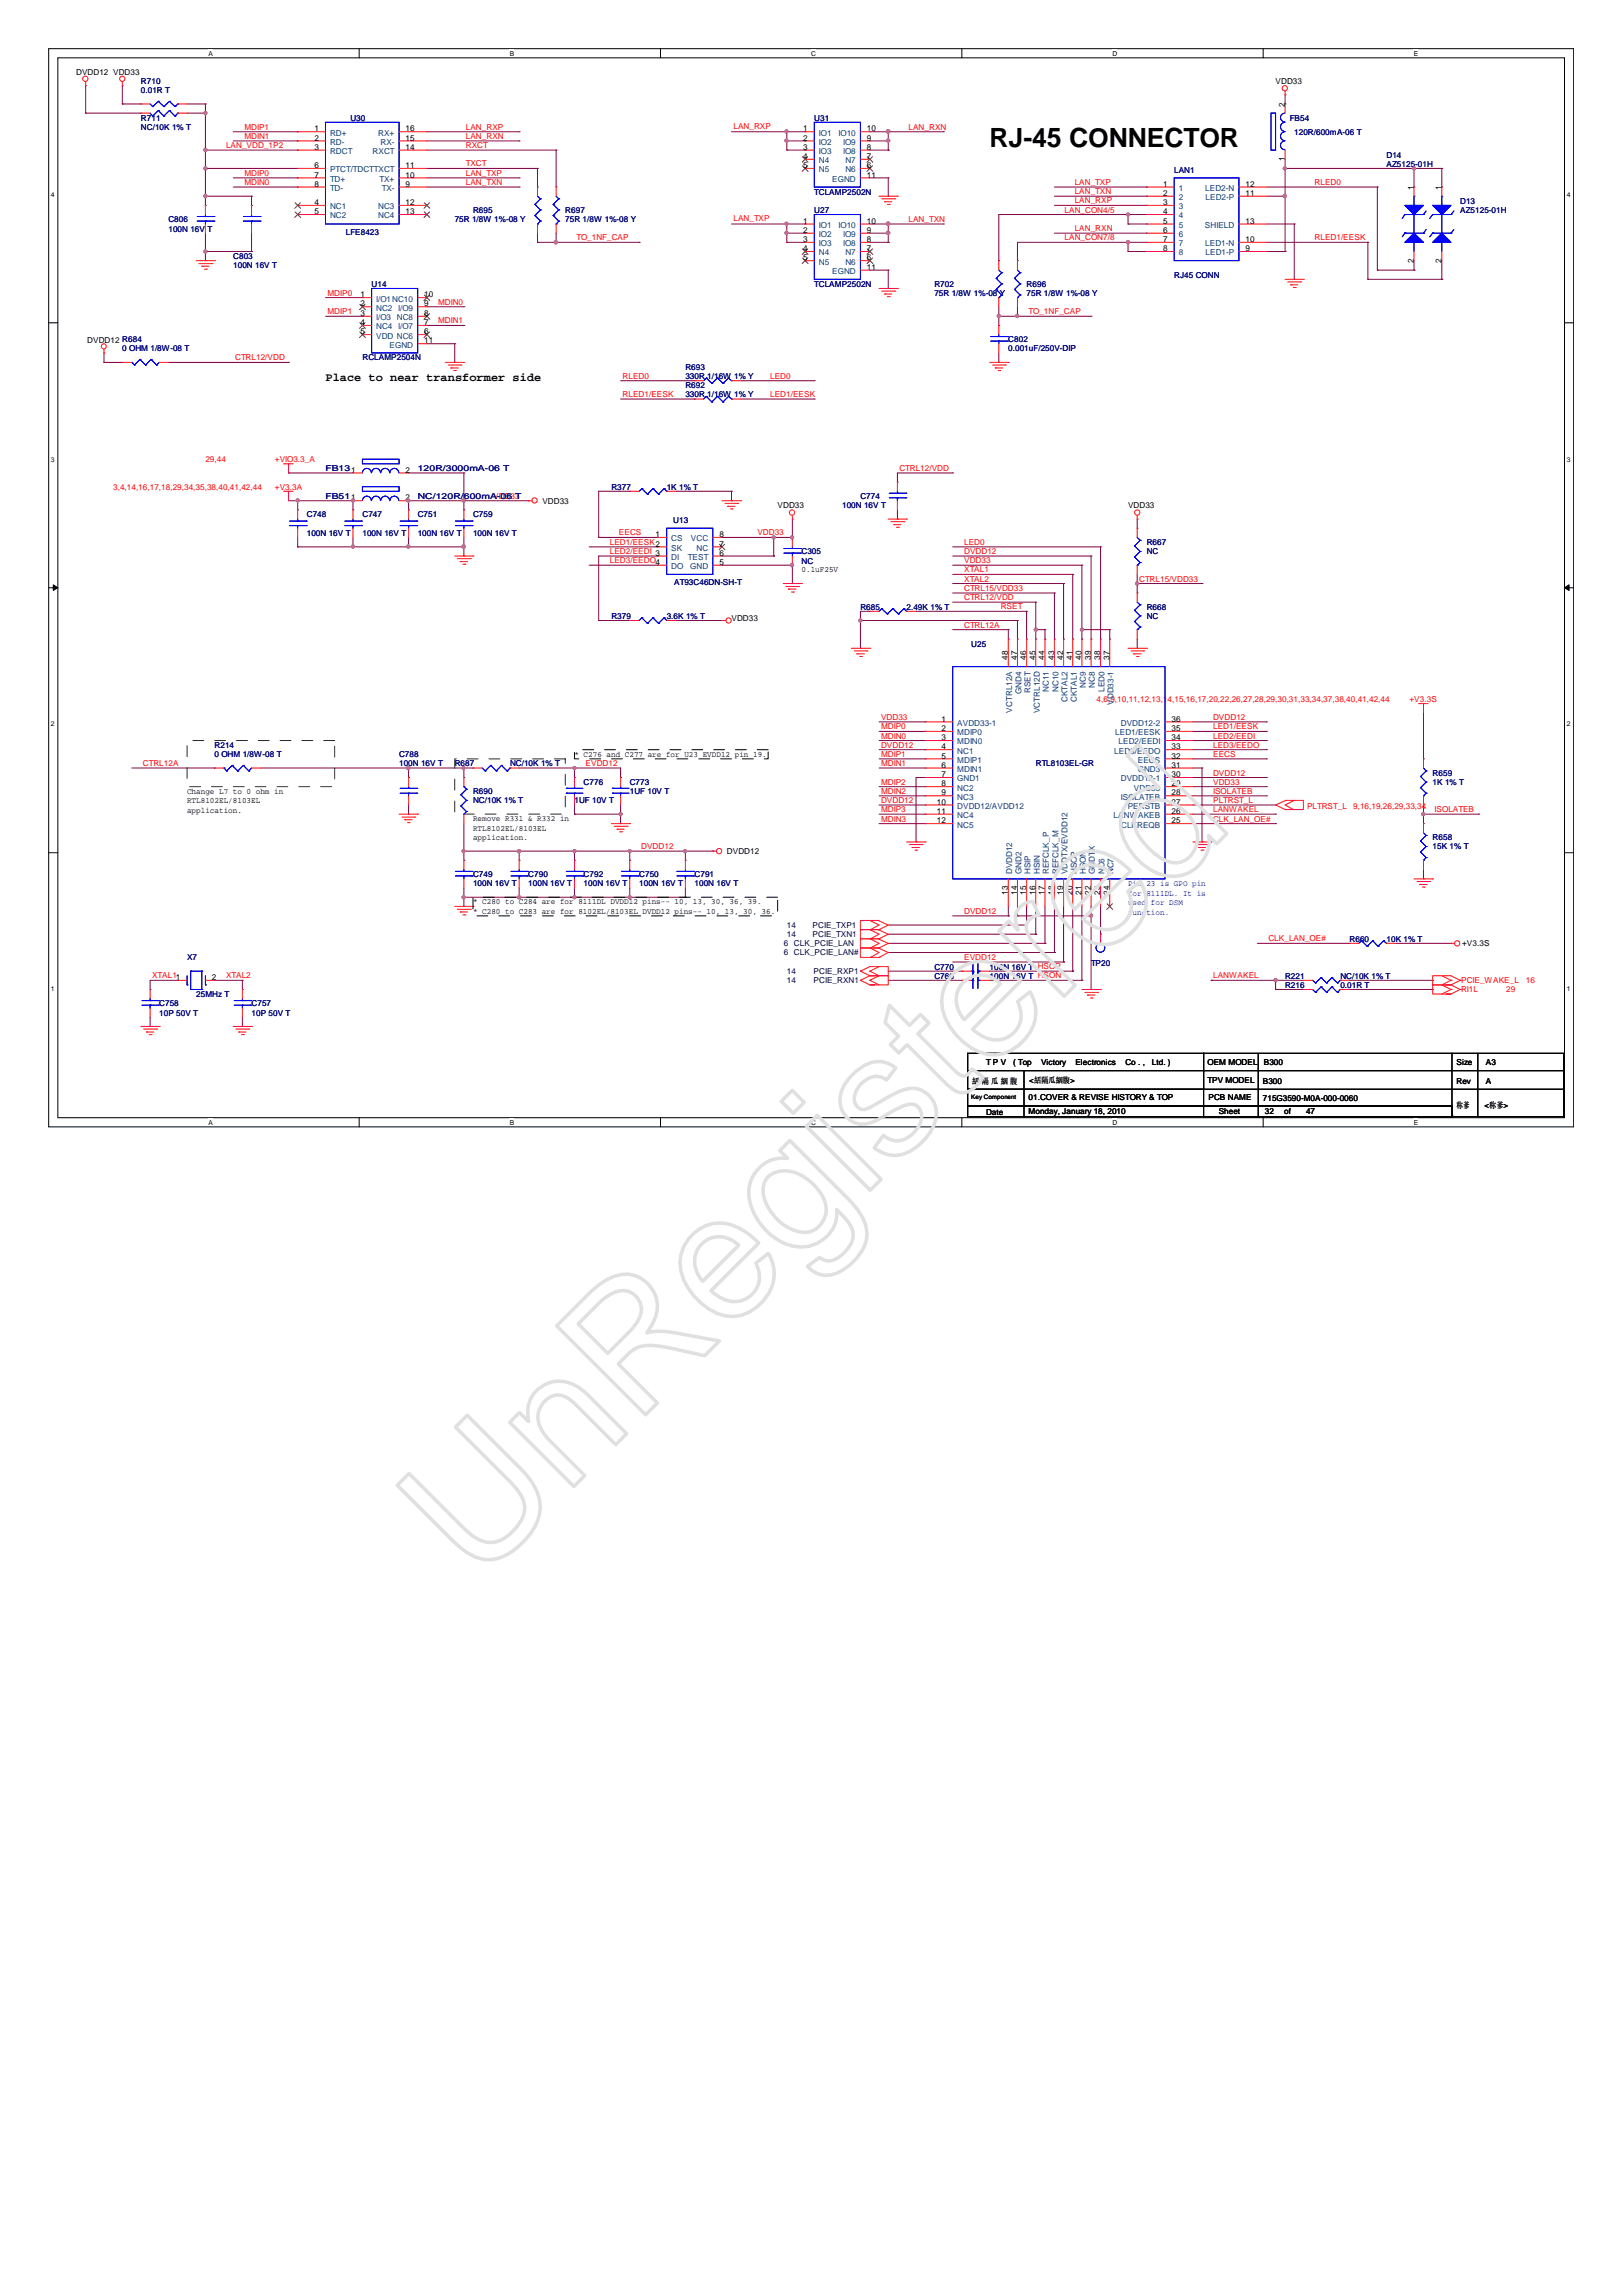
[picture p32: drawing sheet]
<svg xmlns="http://www.w3.org/2000/svg" width="210mm" height="297mm" viewBox="0 0 210 297" stroke-linecap="round" stroke-linejoin="round" font-family="sans-serif">
<defs><g id="words">
<text font-size="22.7" fill="#e0e0e0" x="61.6" y="205" transform="rotate(-45 61.6 205)">UnRegistered</text>
<text font-size="3.4" x="128.1" y="19">RJ-45 CONNECTOR</text>
<text font-size="1.5" x="42.1" y="49.4">Place to near transformer side</text>
<g font-size="1.1">
<text x="9.9" y="9.6">DVDD12 VDD33</text>
<text x="165" y="10.8">VDD33</text>
<text x="40.7" y="17">1</text>
<text x="52.5" y="17">16</text>
<text x="103.9" y="17">1</text>
<text x="112.2" y="17">10</text>
<text x="166.2" y="13.8" transform="rotate(-90 166.2 13.8)">2</text>
<text x="40.7" y="19.4">3</text>
<text x="40.7" y="18.2">2</text>
<text x="40.7" y="21.8">6</text>
<text x="40.7" y="23">7</text>
<text x="52.5" y="18.2">15</text>
<text x="52.5" y="19.4">14</text>
<text x="52.5" y="21.8">11</text>
<text x="52.5" y="23">10</text>
<text x="103.9" y="18.2">2</text>
<text x="103.9" y="19.4">3</text>
<text x="103.9" y="20.6">4</text>
<text x="103.9" y="21.8">5</text>
<text x="112.2" y="20.6">7</text>
<text x="112.2" y="19.4">8</text>
<text x="112.2" y="18.2">9</text>
<text x="112.2" y="21.8">6</text>
<text x="112.2" y="23">11</text>
<text x="166.2" y="20.9" transform="rotate(-90 166.2 20.9)">1</text>
<text x="40.7" y="26.5">4</text>
<text x="40.7" y="27.7">5</text>
<text x="40.7" y="24.2">8</text>
<text x="52.5" y="27.7">13</text>
<text x="52.5" y="26.5">12</text>
<text x="52.5" y="24.2">9</text>
<text x="103.9" y="28.9">1</text>
<text x="112.2" y="28.9">10</text>
<text x="150.5" y="24.2">1</text>
<text x="150.5" y="25.4">2</text>
<text x="150.5" y="26.5">3</text>
<text x="150.5" y="27.7">4</text>
<text x="150.5" y="28.9">5</text>
<text x="161.2" y="24.2">12</text>
<text x="161.2" y="25.4">11</text>
<text x="161.2" y="28.9">13</text>
<text x="182.9" y="24.5" transform="rotate(-90 182.9 24.5)">1</text>
<text x="186.5" y="24.5" transform="rotate(-90 186.5 24.5)">1</text>
<text x="103.9" y="30.1">2</text>
<text x="103.9" y="31.3">3</text>
<text x="103.9" y="32.5">4</text>
<text x="103.9" y="33.7">5</text>
<text x="112.2" y="32.5">7</text>
<text x="112.2" y="31.3">8</text>
<text x="112.2" y="30.1">9</text>
<text x="112.2" y="33.7">6</text>
<text x="112.2" y="34.9">11</text>
<text x="150.5" y="30.1">6</text>
<text x="150.5" y="31.3">7</text>
<text x="150.5" y="32.5">8</text>
<text x="161.2" y="32.5">9</text>
<text x="161.2" y="31.3">10</text>
<text x="182.9" y="34" transform="rotate(-90 182.9 34)">2</text>
<text x="186.5" y="34" transform="rotate(-90 186.5 34)">2</text>
<text x="46.6" y="39.7">2</text>
<text x="46.6" y="40.9">3</text>
<text x="46.6" y="38.5">1</text>
<text x="54.9" y="40.9">8</text>
<text x="54.9" y="39.7">9</text>
<text x="54.9" y="38.5">10</text>
<text x="11.3" y="44.4">DVDD12 R684</text>
<text x="46.6" y="42.1">4</text>
<text x="46.6" y="43.3">5</text>
<text x="54.9" y="42.1">7</text>
<text x="54.9" y="43.3">6</text>
<text x="54.9" y="44.4">11</text>
<text x="52.5" y="61.2">2</text>
<text x="52.5" y="64.8">2</text>
<text x="70.2" y="65.2">VDD33</text>
<text x="100.6" y="65.8">VDD33</text>
<text x="146" y="65.8">VDD33</text>
<text x="84.8" y="69.5">1</text>
<text x="93.1" y="71.9">6</text>
<text x="93.1" y="70.7">7</text>
<text x="93.1" y="69.5">8</text>
<text x="93.1" y="73.1">5</text>
<text x="103.7" y="74.1">0.1uF25V</text>
<text x="94.6" y="80.3">VDD33</text>
<text x="130.4" y="85.4" transform="rotate(-90 130.4 85.4)">48</text>
<text x="131.6" y="85.4" transform="rotate(-90 131.6 85.4)">47</text>
<text x="132.8" y="85.4" transform="rotate(-90 132.8 85.4)">46</text>
<text x="134" y="85.4" transform="rotate(-90 134 85.4)">45</text>
<text x="135.2" y="85.4" transform="rotate(-90 135.2 85.4)">44</text>
<text x="136.4" y="85.4" transform="rotate(-90 136.4 85.4)">43</text>
<text x="137.6" y="85.4" transform="rotate(-90 137.6 85.4)">42</text>
<text x="138.8" y="85.4" transform="rotate(-90 138.8 85.4)">41</text>
<text x="139.9" y="85.4" transform="rotate(-90 139.9 85.4)">40</text>
<text x="141.1" y="85.4" transform="rotate(-90 141.1 85.4)">39</text>
<text x="142.4" y="85.4" transform="rotate(-90 142.4 85.4)">38</text>
<text x="143.5" y="85.4" transform="rotate(-90 143.5 85.4)">37</text>
<text x="121.8" y="93.4">1</text>
<text x="121.8" y="94.6">2</text>
<text x="121.8" y="95.8">3</text>
<text x="151.6" y="94.6">35</text>
<text x="151.6" y="95.8">34</text>
<text x="151.6" y="93.4">36</text>
<text x="74.3" y="98">* C276 and C277 are for U23 EVDD12 pin 19.</text>
<text x="121.8" y="97">4</text>
<text x="121.8" y="98.2">5</text>
<text x="121.8" y="99.3">6</text>
<text x="121.8" y="100.6">7</text>
<text x="121.8" y="101.8">8</text>
<text x="151.6" y="97">33</text>
<text x="151.6" y="98.2">32</text>
<text x="151.6" y="99.3">31</text>
<text x="151.6" y="100.6">30</text>
<text x="151.6" y="101.8">29</text>
<text x="24.2" y="102.7">Change L7 to 0 ohm in</text>
<text x="24.2" y="104">RTL8102EL/8103EL</text>
<text x="24.2" y="105.2">application.</text>
<text x="61.2" y="106.3">Remove R331 &amp; R332 in</text>
<text x="61.2" y="107.5">RTL8102EL/8103EL</text>
<text x="121.2" y="104.1">10</text>
<text x="121.2" y="105.3">11</text>
<text x="121.2" y="106.5">12</text>
<text x="121.8" y="102.9">9</text>
<text x="151.6" y="102.9">28</text>
<text x="151.6" y="104.1">27</text>
<text x="151.6" y="105.3">26</text>
<text x="151.6" y="106.5">25</text>
<text x="61.2" y="108.7">application.</text>
<text x="94.1" y="110.5">DVDD12</text>
<text x="61.2" y="118.2">* C280 to C283 are for 8102EL/8103EL DVDD12 pins-- 10, 13, 30, 36.</text>
<text x="61.2" y="117">* C280 to C284 are for 8111DL DVDD12 pins-- 10, 13, 30, 36, 39.</text>
<text x="130.4" y="115.8" transform="rotate(-90 130.4 115.8)">13</text>
<text x="131.6" y="115.8" transform="rotate(-90 131.6 115.8)">14</text>
<text x="132.8" y="115.8" transform="rotate(-90 132.8 115.8)">15</text>
<text x="134" y="115.8" transform="rotate(-90 134 115.8)">16</text>
<text x="135.2" y="115.8" transform="rotate(-90 135.2 115.8)">17</text>
<text x="136.4" y="115.8" transform="rotate(-90 136.4 115.8)">18</text>
<text x="137.6" y="115.8" transform="rotate(-90 137.6 115.8)">19</text>
<text x="138.8" y="115.8" transform="rotate(-90 138.8 115.8)">20</text>
<text x="139.9" y="115.8" transform="rotate(-90 139.9 115.8)">21</text>
<text x="141.1" y="115.8" transform="rotate(-90 141.1 115.8)">22</text>
<text x="142.4" y="115.8" transform="rotate(-90 142.4 115.8)">23</text>
<text x="143.5" y="115.8" transform="rotate(-90 143.5 115.8)">24</text>
<text x="189.2" y="122.5">+V3.3S</text>
<text x="27.4" y="126.8">2</text>
<text x="127.6" y="137.9">T P V</text>
<text x="131.1" y="137.9">( Top</text>
<text x="134.7" y="137.9">Victory</text>
<text x="139.1" y="137.9">Electronics</text>
<text x="145.6" y="137.9">Co . ,</text>
<text x="149" y="137.9">Ltd. )</text>
<text x="156.2" y="137.9">OEM MODEL</text>
<text x="163.5" y="137.9">B300</text>
<text x="188.5" y="137.9">Size</text>
<text x="192.3" y="137.9">A3</text>
<text x="125.8" y="140.2">絬 隔 瓜 絪 腹</text>
<text x="133.1" y="142.4">01.COVER &amp; REVISE HISTORY &amp; TOP</text>
<text x="133.2" y="140.1">&lt;絬隔瓜絪腹&gt;</text>
<text x="156.2" y="140.1">TPV MODEL</text>
<text x="156.4" y="142.4">PCB NAME</text>
<text x="163.4" y="140.2">B300</text>
<text x="163.4" y="142.5">715G3590-M0A-000-0060</text>
<text x="188.5" y="140.2">Rev</text>
<text x="188.5" y="143.4">称爹</text>
<text x="192.1" y="143.4">&lt;称爹&gt;</text>
<text x="192.3" y="140.2">A</text>
<text x="127.6" y="144.3">Date</text>
<text x="133.1" y="144.2">Monday, January 18, 2010</text>
<text x="157.7" y="144.2">Sheet</text>
<text x="163.7" y="144.2">32</text>
<text x="166.2" y="144.2">of</text>
<text x="169" y="144.2">47</text>
</g>
<g font-size="1.1" fill="#000080">
<text x="18.2" y="10.8">R710</text>
<text x="18.2" y="15.6">R711</text>
<text x="18.2" y="16.8">NC/10K 1% T</text>
<text x="18.2" y="12.1">0.01R T</text>
<text x="45.3" y="15.6">U30</text>
<text x="105.4" y="15.6">U31</text>
<text x="166.9" y="15.6">FB54</text>
<text x="167.5" y="17.5">120R/600mA-06 T</text>
<text x="151.9" y="22.4">LAN1</text>
<text x="179.4" y="20.4">D14</text>
<text x="179.4" y="21.6">AZ5125-01H</text>
<text x="21.8" y="28.7">C806</text>
<text x="21.8" y="30">100N 16V T</text>
<text x="58.8" y="28.7">75R 1/8W 1%-08 Y</text>
<text x="61.2" y="27.6">R695</text>
<text x="73.1" y="27.6">R697</text>
<text x="73.1" y="28.7">75R 1/8W 1%-08 Y</text>
<text x="105.4" y="27.6">U27</text>
<text x="105.4" y="25.2">TCLAMP2502N</text>
<text x="188.9" y="26.4">D13</text>
<text x="188.9" y="27.6">AZ5125-01H</text>
<text x="30.2" y="33.5">C803</text>
<text x="30.2" y="34.7">100N 16V T</text>
<text x="44.7" y="30.4">LFE8423</text>
<text x="151.9" y="35.9">RJ45 CONN</text>
<text x="48.1" y="37.1">U14</text>
<text x="105.4" y="37.1">TCLAMP2502N</text>
<text x="120.9" y="37.1">R702</text>
<text x="120.9" y="38.3">75R 1/8W 1%-08 Y</text>
<text x="132.8" y="37.1">R696</text>
<text x="132.8" y="38.3">75R 1/8W 1%-08 Y</text>
<text x="15.8" y="45.5">0 OHM 1/8W-08 T</text>
<text x="46.9" y="46.6">RCLAMP2504N</text>
<text x="88.7" y="47.9">R693</text>
<text x="130.5" y="44.3">C802</text>
<text x="130.5" y="45.5">0.001uF/250V-DIP</text>
<text x="88.7" y="50.2">R692</text>
<text x="88.7" y="51.4">330R 1/16W 1% Y</text>
<text x="88.7" y="49.1">330R 1/16W 1% Y</text>
<text x="42.1" y="61">FB131</text>
<text x="42.1" y="64.6">FB511</text>
<text x="54.1" y="61">120R/3000mA-06 T</text>
<text x="54.1" y="64.6">NC/120R/600mA-06 T</text>
<text x="79.1" y="63.4">R377</text>
<text x="86.3" y="63.4">1K 1% T</text>
<text x="109" y="65.8">100N 16V T</text>
<text x="111.3" y="64.6">C774</text>
<text x="39.7" y="67">C748</text>
<text x="39.7" y="69.3">100N 16V T</text>
<text x="46.9" y="67">C747</text>
<text x="46.9" y="69.3">100N 16V T</text>
<text x="54.1" y="67">C751</text>
<text x="54.1" y="69.3">100N 16V T</text>
<text x="61.2" y="67">C759</text>
<text x="61.2" y="69.3">100N 16V T</text>
<text x="87.1" y="67.7">U13</text>
<text x="103.7" y="71.7">C305</text>
<text x="148.4" y="70.5">R667</text>
<text x="148.4" y="71.7">NC</text>
<text x="87.2" y="75.8">AT93C46DN-SH-T</text>
<text x="103.7" y="72.9">NC</text>
<text x="79.1" y="80.1">R379</text>
<text x="86.3" y="80.1">3.6K 1% T</text>
<text x="111.3" y="78.9">R685</text>
<text x="117.3" y="78.9">2.49K 1% T</text>
<text x="125.7" y="83.7">U25</text>
<text x="148.4" y="78.9">R668</text>
<text x="148.4" y="80.1">NC</text>
<text x="27.8" y="96.8">R214</text>
<text x="27.8" y="98">0 OHM 1/8W-08 T</text>
<text x="51.6" y="98">C788</text>
<text x="51.6" y="99.2">100N 16V T</text>
<text x="58.8" y="99.2">R687</text>
<text x="66" y="99.2">NC/10K 1% T</text>
<text x="75.5" y="101.6">C776</text>
<text x="81.5" y="101.6">C773</text>
<text x="134" y="99.2">RTL8103EL-GR</text>
<text x="185.4" y="100.4">R659</text>
<text x="185.4" y="101.6">1K 1% T</text>
<text x="61.2" y="102.8">R690</text>
<text x="61.2" y="104">NC/10K 1% T</text>
<text x="74.3" y="104">1UF 10V T</text>
<text x="81.5" y="102.8">1UF 10V T</text>
<text x="61.2" y="113.5">C749</text>
<text x="68.4" y="113.5">C790</text>
<text x="75.5" y="113.5">C792</text>
<text x="82.7" y="113.5">C750</text>
<text x="89.9" y="113.5">C791</text>
<text x="185.4" y="108.7">R658</text>
<text x="185.4" y="109.9">15K 1% T</text>
<text x="61.2" y="114.7">100N 16V T</text>
<text x="68.4" y="114.7">100N 16V T</text>
<text x="75.5" y="114.7">100N 16V T</text>
<text x="82.7" y="114.7">100N 16V T</text>
<text x="89.9" y="114.7">100N 16V T</text>
<text x="24.2" y="124.2">X7</text>
<text x="120.9" y="125.5">C770</text>
<text x="128.1" y="125.5">100N 16V T HSOP</text>
<text x="141.2" y="125">TP20</text>
<text x="174.6" y="121.9">R660</text>
<text x="179.4" y="121.9">10K 1% T</text>
<text x="20.6" y="130.2">C758</text>
<text x="20.6" y="131.4">10P 50V T</text>
<text x="25.4" y="129">25MHz T</text>
<text x="32.5" y="130.2">C757</text>
<text x="32.5" y="131.4">10P 50V T</text>
<text x="120.9" y="126.7">C766</text>
<text x="128.1" y="126.7">100N 16V T HSON</text>
<text x="166.3" y="126.7">R221</text>
<text x="166.3" y="127.8">R216</text>
<text x="173.4" y="126.7">NC/10K 1% T</text>
<text x="173.4" y="127.8">0.01R T</text>
</g>
<g font-size="1.1" fill="#f00">
<text x="31.6" y="18">MDIN1</text>
<text x="31.6" y="16.8">MDIP1</text>
<text x="60.3" y="18">LAN_RXN</text>
<text x="60.3" y="16.8">LAN_RXP</text>
<text x="94.9" y="16.7">LAN_RXP</text>
<text x="117.6" y="16.8">LAN_RXN</text>
<text x="29.2" y="19.2">LAN_VDD_1P2</text>
<text x="31.6" y="22.8">MDIP0</text>
<text x="31.6" y="24">MDIN0</text>
<text x="60.3" y="24">LAN_TXN</text>
<text x="60.3" y="21.5">TXCT</text>
<text x="60.3" y="22.8">LAN_TXP</text>
<text x="60.3" y="19.2">RXCT</text>
<text x="139.1" y="24">LAN_TXP</text>
<text x="170.1" y="24">RLED0</text>
<text x="94.9" y="28.6">LAN_TXP</text>
<text x="117.6" y="28.7">LAN_TXN</text>
<text x="137.7" y="27.5">LAN_CON4/5</text>
<text x="139.1" y="25.1">LAN_TXN</text>
<text x="139.1" y="26.3">LAN_RXP</text>
<text x="139.1" y="29.9">LAN_RXN</text>
<text x="74.6" y="31.1">TO_1NF_CAP</text>
<text x="137.7" y="31.1">LAN_CON7/8</text>
<text x="170.1" y="31.1">RLED1/EESK</text>
<text x="42.4" y="38.3">MDIP0</text>
<text x="42.4" y="40.7">MDIP1</text>
<text x="56.7" y="39.4">MDIN0</text>
<text x="56.7" y="41.9">MDIN1</text>
<text x="133.1" y="40.7">TO_1NF_CAP</text>
<text x="30.4" y="46.6">CTRL12/VDD</text>
<text x="80.6" y="49">RLED0</text>
<text x="80.6" y="51.4">RLED1/EESK</text>
<text x="99.6" y="49">LED0</text>
<text x="99.6" y="51.4">LED1/EESK</text>
<text x="26.6" y="59.8">29,44</text>
<text x="35.6" y="59.8">+VIO3.3_A</text>
<text x="14.6" y="63.4">3,4,14,16,17,18,29,34,35,38,40,41,42,44</text>
<text x="35.6" y="63.4">+V3.3A</text>
<text x="63.8" y="64.6">VDD33</text>
<text x="116.4" y="61">CTRL12/VDD</text>
<text x="78.9" y="70.5">LED1/EESK2</text>
<text x="78.9" y="71.7">LED2/EEDI 3</text>
<text x="80.1" y="69.3">EECS</text>
<text x="98" y="69.3">VDD33</text>
<text x="124.7" y="70.5">LED0</text>
<text x="124.7" y="71.7">DVDD12</text>
<text x="78.9" y="72.9">LED3/EEDO4</text>
<text x="124.7" y="76.5">CTRL15/VDD33</text>
<text x="124.7" y="77.7">CTRL12/VDD</text>
<text x="124.7" y="75.3">XTAL2</text>
<text x="124.7" y="74.1">XTAL1</text>
<text x="124.7" y="72.9">VDD33</text>
<text x="147.4" y="75.3">CTRL15/VDD33</text>
<text x="124.7" y="81.2">CTRL12A</text>
<text x="129.5" y="78.9">RSET</text>
<text x="114" y="95.6">MDIN0</text>
<text x="114" y="93.2">VDD33</text>
<text x="114" y="94.4">MDIP0</text>
<text x="141.9" y="90.8">4,6,9,10,11,12,13,14,15,16,17,20,22,26,27,28,29,30,31,33,34,37,38,40,41,42,44</text>
<text x="157" y="93.2">DVDD12</text>
<text x="157" y="94.4">LED1/EESK</text>
<text x="157" y="95.6">LED2/EEDI</text>
<text x="182.4" y="90.8">+V3.3S</text>
<text x="18.5" y="99.1">CTRL12A</text>
<text x="75.8" y="99.1">EVDD12</text>
<text x="114" y="98">MDIP1</text>
<text x="114" y="96.8">DVDD12</text>
<text x="114" y="101.6">MDIP2</text>
<text x="114" y="99.1">MDIN1</text>
<text x="157" y="101.6">VDD33</text>
<text x="157" y="100.4">DVDD12</text>
<text x="157" y="96.8">LED3/EEDO</text>
<text x="157" y="98">EECS</text>
<text x="114" y="105.1">MDIP3</text>
<text x="114" y="106.3">MDIN3</text>
<text x="114" y="102.7">MDIN2</text>
<text x="114" y="103.9">DVDD12</text>
<text x="157" y="103.9">PLTRST_L</text>
<text x="157" y="102.7">ISOLATEB</text>
<text x="157" y="106.3">CLK_LAN_OE#</text>
<text x="157" y="105.1">LANWAKEL</text>
<text x="169.1" y="104.7">PLTRST_L</text>
<text x="175.1" y="104.7">9,16,19,26,29,33,34</text>
<text x="185.6" y="105.1">ISOLATEB</text>
<text x="83" y="109.9">DVDD12</text>
<text x="124.7" y="118.3">DVDD12</text>
<text x="124.7" y="124.2">EVDD12</text>
<text x="164.1" y="121.8">CLK_LAN_OE#</text>
<text x="19.7" y="126.6">XTAL11</text>
<text x="29.2" y="126.6">XTAL2</text>
<text x="157" y="126.6">LANWAKEL</text>
<text x="189.1" y="127.2">PCIE_WAKE_L</text>
<text x="189.1" y="128.4">RI1L</text>
<text x="194.9" y="128.4">29</text>
<text x="197.4" y="127.2">16</text>
</g>
<g font-size="1.1" fill="#004080">
<text x="42.7" y="17.6">RD+</text>
<text x="48.9" y="17.6">RX+</text>
<text x="106" y="17.6">IO1</text>
<text x="108.5" y="17.6">IO10</text>
<text x="42.7" y="19.9">RDCT</text>
<text x="42.7" y="18.7">RD-</text>
<text x="42.7" y="22.3">PTCT/TDCTTXCT</text>
<text x="42.7" y="23.5">TD+</text>
<text x="48.2" y="19.9">RXCT</text>
<text x="49.1" y="23.5">TX+</text>
<text x="49.2" y="18.7">RX-</text>
<text x="106" y="18.7">IO2</text>
<text x="106" y="19.9">IO3</text>
<text x="106" y="21.1">N4</text>
<text x="106" y="22.3">N5</text>
<text x="107.7" y="23.5">EGND</text>
<text x="109.1" y="19.9">IO8</text>
<text x="109.1" y="18.7">IO9</text>
<text x="109.4" y="21.1">N7</text>
<text x="109.4" y="22.3">N6</text>
<text x="42.7" y="27.1">NC1</text>
<text x="42.7" y="28.3">NC2</text>
<text x="42.7" y="24.7">TD-</text>
<text x="48.9" y="28.3">NC4</text>
<text x="48.9" y="27.1">NC3</text>
<text x="49.4" y="24.7">TX-</text>
<text x="106" y="29.5">IO1</text>
<text x="108.5" y="29.5">IO10</text>
<text x="152.5" y="24.7">1</text>
<text x="152.5" y="25.9">2</text>
<text x="152.5" y="27.1">3</text>
<text x="152.5" y="28.3">4</text>
<text x="152.5" y="29.5">5</text>
<text x="155.9" y="29.5">SHIELD</text>
<text x="155.9" y="24.7">LED2-N</text>
<text x="156" y="25.9">LED2-P</text>
<text x="106" y="30.7">IO2</text>
<text x="106" y="31.9">IO3</text>
<text x="106" y="33.1">N4</text>
<text x="106" y="34.2">N5</text>
<text x="107.7" y="35.5">EGND</text>
<text x="109.1" y="31.9">IO8</text>
<text x="109.1" y="30.7">IO9</text>
<text x="109.4" y="33.1">N7</text>
<text x="109.4" y="34.2">N6</text>
<text x="152.5" y="30.7">6</text>
<text x="152.5" y="31.9">7</text>
<text x="152.5" y="33.1">8</text>
<text x="155.9" y="31.9">LED1-N</text>
<text x="156" y="33.1">LED1-P</text>
<text x="48.7" y="40.2">NC2 I/O9</text>
<text x="48.7" y="41.4">I/O3 NC8</text>
<text x="48.7" y="39">I/O1NC10</text>
<text x="48.7" y="42.6">NC4 I/O7</text>
<text x="48.7" y="43.8">VDD NC6</text>
<text x="50.4" y="45">EGND</text>
<text x="86.9" y="70.1">CS</text>
<text x="86.9" y="71.3">SK</text>
<text x="89.4" y="70.1">VCC</text>
<text x="90.1" y="71.3">NC</text>
<text x="86.9" y="72.5">DI</text>
<text x="86.9" y="73.7">DO</text>
<text x="89" y="72.5">TEST</text>
<text x="89.3" y="73.7">GND</text>
<text x="132.2" y="89.8" transform="rotate(-90 132.2 89.8)">GND4</text>
<text x="133.3" y="89.7" transform="rotate(-90 133.3 89.7)">RSET</text>
<text x="135.7" y="89.6" transform="rotate(-90 135.7 89.6)">NC11</text>
<text x="136.9" y="89.6" transform="rotate(-90 136.9 89.6)">NC10</text>
<text x="140.5" y="89" transform="rotate(-90 140.5 89)">NC9</text>
<text x="141.7" y="89" transform="rotate(-90 141.7 89)">NC8</text>
<text x="142.9" y="89.5" transform="rotate(-90 142.9 89.5)">LED0</text>
<text x="123.9" y="93.9">AVDD33-1</text>
<text x="123.9" y="95.2">MDIP0</text>
<text x="131" y="92.2" transform="rotate(-90 131 92.2)">VCTRL12A</text>
<text x="134.5" y="92.3" transform="rotate(-90 134.5 92.3)">VCTRL12D</text>
<text x="138.1" y="90.9" transform="rotate(-90 138.1 90.9)">CKTAL2</text>
<text x="139.3" y="90.9" transform="rotate(-90 139.3 90.9)">CKTAL1</text>
<text x="144.1" y="91.2" transform="rotate(-90 144.1 91.2)">VDD33-1</text>
<text x="144.3" y="95.2">LED1/EESK</text>
<text x="145" y="93.9">DVDD12-2</text>
<text x="123.9" y="96.3">MDIN0</text>
<text x="123.9" y="97.5">NC1</text>
<text x="123.9" y="98.7">MDIP1</text>
<text x="123.9" y="99.9">MDIN1</text>
<text x="123.9" y="101.1">GND1</text>
<text x="144.2" y="97.5">LED3/EEDO</text>
<text x="144.7" y="96.3">LED2/EEDI</text>
<text x="145" y="101.1">DVDD12-1</text>
<text x="147.2" y="98.7">EECS</text>
<text x="147.2" y="99.9">GND3</text>
<text x="123.9" y="102.3">NC2</text>
<text x="123.9" y="103.5">NC3</text>
<text x="123.9" y="104.7">DVDD12/AVDD12</text>
<text x="123.9" y="105.9">NC4</text>
<text x="123.9" y="107.1">NC5</text>
<text x="144.1" y="105.9">LANWAKEB</text>
<text x="145" y="103.5">ISOLATEB</text>
<text x="145.1" y="107.1">CLKREQB</text>
<text x="145.9" y="104.7">PERSTB</text>
<text x="146.7" y="102.3">VDD33</text>
<text x="131" y="113.1" transform="rotate(-90 131 113.1)">DVDD12</text>
<text x="132.2" y="113.1" transform="rotate(-90 132.2 113.1)">GND2</text>
<text x="133.3" y="113.1" transform="rotate(-90 133.3 113.1)">HSIP</text>
<text x="134.5" y="113.1" transform="rotate(-90 134.5 113.1)">HSIN</text>
<text x="135.7" y="113.1" transform="rotate(-90 135.7 113.1)">REFCLK_P</text>
<text x="136.9" y="113.1" transform="rotate(-90 136.9 113.1)">REFCLK_M</text>
<text x="138.1" y="113.1" transform="rotate(-90 138.1 113.1)">VDDTX/EVDD12</text>
<text x="139.3" y="113.1" transform="rotate(-90 139.3 113.1)">HSOP</text>
<text x="140.5" y="113.1" transform="rotate(-90 140.5 113.1)">HSON</text>
<text x="141.7" y="113.1" transform="rotate(-90 141.7 113.1)">GNDTX</text>
<text x="142.9" y="113.1" transform="rotate(-90 142.9 113.1)">NC6</text>
<text x="144.1" y="113.1" transform="rotate(-90 144.1 113.1)">NC7</text>
</g>
<g font-size="1.1" fill="#00f">
<text x="146" y="114.7">Pin 23 is GPO pin</text>
<text x="146" y="115.9">for 8111DL. It is</text>
<text x="146" y="117.1">used for DSM</text>
<text x="146" y="118.4">function.</text>
</g>
<g font-size="1.1" fill="#000040">
<text x="101.4" y="122.5">6 CLK_PCIE_LAN</text>
<text x="101.4" y="123.6">6 CLK_PCIE_LAN#</text>
<text x="101.8" y="121.3">14</text>
<text x="101.8" y="120.1">14</text>
<text x="105.1" y="121.3">PCIE_TXN1</text>
<text x="105.1" y="120.1">PCIE_TXP1</text>
<text x="101.8" y="127.2">14</text>
<text x="101.8" y="126.1">14</text>
<text x="105.3" y="127.2">PCIE_RXN1</text>
<text x="105.3" y="126.1">PCIE_RXP1</text>
</g>
<g font-size=".9">
<text x="27" y="7.2">A</text>
<text x="65.9" y="7.2">B</text>
<text x="104.9" y="7.2">C</text>
<text x="143.9" y="7.2">D</text>
<text x="182.9" y="7.2">E</text>
<text x="6.6" y="25.4">4</text>
<text x="202.7" y="25.4">4</text>
<text x="6.6" y="59.7">3</text>
<text x="202.7" y="59.7">3</text>
<text x="6.6" y="94">2</text>
<text x="202.7" y="94">2</text>
<text x="6.6" y="128.3">1</text>
<text x="202.7" y="128.3">1</text>
<text x="27" y="145.6">A</text>
<text x="65.9" y="145.6">B</text>
<text x="104.9" y="145.6">C</text>
<text x="143.9" y="145.6">D</text>
<text x="182.9" y="145.6">E</text>
</g>
<text font-size=".8" x="125.7" y="142.2">Key Component</text>
</g></defs>
<path d="M6.3 6.3h197.3v139.5h-197.3zM7.5 7.5h194.9v137.1h-194.9z" fill="none" stroke="#000" stroke-width=".13"/>
<g fill="#fff">
<path d="M27 6.4h.5v1h-.5z"/>
<path d="M27 144.8h.5v.9h-.5z"/>
</g>
<path d="M46.5 6.3v1.2M46.5 144.6v1.2" fill="none" stroke="#000" stroke-width=".13"/>
<g fill="#fff">
<path d="M65.9 6.4h.6v1h-.6z"/>
<path d="M65.9 144.8h.6v.9h-.6z"/>
</g>
<path d="M85.5 6.3v1.2M85.5 144.6v1.2" fill="none" stroke="#000" stroke-width=".13"/>
<g fill="#fff">
<path d="M104.9 6.4h.6v1h-.6z"/>
<path d="M104.9 144.8h.6v.9h-.6z"/>
</g>
<path d="M124.5 6.3v1.2M124.5 144.6v1.2" fill="none" stroke="#000" stroke-width=".13"/>
<g fill="#fff">
<path d="M143.9 6.4h.6v1h-.6z"/>
<path d="M143.9 144.8h.6v.9h-.6z"/>
</g>
<path d="M163.4 6.3v1.2M163.4 144.6v1.2" fill="none" stroke="#000" stroke-width=".13"/>
<g fill="#fff">
<path d="M182.9 6.4h.6v1h-.6z"/>
<path d="M182.9 144.8h.6v.9h-.6z"/>
<path d="M6.6 24.6h.5v1h-.5z"/>
<path d="M202.7 24.6h.5v1h-.5z"/>
<path d="M6.6 58.9h.5v1h-.5z"/>
<path d="M202.7 58.9h.5v1h-.5z"/>
</g>
<path d="M6.3 41.8h1.2M202.4 41.8h1.2" fill="none" stroke="#000" stroke-width=".13"/>
<g fill="#fff">
<path d="M6.6 93.2h.5v1h-.5z"/>
<path d="M202.7 93.2h.5v1h-.5z"/>
</g>
<path d="M6.3 76.1h1.2M202.4 76.1h1.2" fill="none" stroke="#000" stroke-width=".13"/>
<path d="M6.9 75.7l.6 .4-.6 .3zM202.4 76.1l.6-.4v.7z" fill="#000" stroke="#000" stroke-width=".13"/>
<g fill="#fff">
<path d="M6.6 127.5h.5v1h-.5z"/>
<path d="M202.7 127.5h.5v1h-.5z"/>
</g>
<g fill="none" stroke="#000" stroke-width=".13">
<path d="M6.3 110.4h1.2M202.4 110.4h1.2M125.2 136.3h30.5v2.2h-30.5zM125.2 138.5h30.5v2.5h-30.5zM132.5 138.5v6M155.7 136.3h46.6v2.2h-46.6zM155.7 138.5h46.6v2.5h-46.6zM162.8 136.4v8.1M187.9 136.3v8.1M191.2 136.3v8.2M125.2 143.1h62.7v1.4h-62.7zM125.2 141h30.5v2.1h-30.5z"/>
<path d="M132.5 144.5h.1M155.7 143.1h32.2v1.4h-32.2zM162.8 144.5h.1M187.9 144.4h.1M187.9 144.5h14.4M191.2 144.5h.1M202.3 144.4h.1M202.3 144.5h.1M202.3 141v3.4"/>
</g>
<g fill="none" stroke="#800040" stroke-width=".13">
<path d="M11.1 14.6h.1M11.1 14.6h7.1M11.1 11.1v3.5M15.8 13.5h.1M15.8 13.5h2.4M15.8 11.1v2.4M18.2 13.5h.1M18.2 14.6h.1M24.2 13.5h2.4M24.2 14.6h2.4M26.6 19.4h.1M26.6 14.6h.1"/>
<path d="M26.6 13.5h.1M26.6 19.4h11.9M26.6 13.5v13.1M30.2 18.2h8.3M30.2 17.1h8.3M38.5 18.2h.1M38.5 17.1h.1M38.5 19.4h.1M55.2 18.2h12M55.2 17.1h12M55.2 19.4h16.8M67.2 18.2h.1"/>
<path d="M67.2 17.1h.1M72 19.4h.1M72 19.4v4.8M94.6 17.1h9.6M101.8 17.1h.1M101.8 18.2h.1M101.8 19.4h.1M101.8 18.2h2.4M101.8 19.4h2.4M101.8 17.1v2.3M104.2 18.2h.1M104.2 17.1h.1"/>
<path d="M104.2 19.4h.1M112.6 18.2h2.3M112.6 17.1h9.5M112.6 19.4h2.3M114.9 17.1h.1M114.9 18.2h.1M114.9 19.4h.1M114.9 17.1v2.3M122.1 17.1h.1M166.3 13.5h.1M166.3 12.3v1.2M26.6 21.8h.1"/>
<path d="M26.6 32.5h.1M26.6 33.7h.1M26.6 26.6h.1M26.6 25.4h.1M26.6 21.8h11.9M26.6 30.2v3.5M26.6 32.5h5.9M26.6 25.4h5.9M30.2 23h8.3M30.2 24.2h8.3M32.5 32.5h.1M32.5 26.6h.1"/>
<path d="M32.5 25.4h.1M32.5 25.4v1.2M32.5 30.2v2.3M38.5 23h.1M38.5 24.2h.1M38.5 21.8h.1M42.1 38.5h4.8M46.9 38.5h.1M55.2 23h12M55.2 24.2h12M55.2 21.8h14.3M55.2 39.7h4.8"/>
<path d="M60 39.7h.1M67.2 24.2h.1M67.2 23h.1M69.5 31.4h.1M69.5 24.2h.1M69.5 21.8h.1M69.5 31.4h13.2M69.5 21.8v2.4M69.5 30.2v1.2M72 31.4h.1M72 24.2h.1M72 30.2v1.2"/>
<path d="M82.7 31.4h.1M94.6 29h9.6M101.8 30.2h.1M101.8 29h.1M101.8 31.4h.1M101.8 31.4h2.4M101.8 30.2h2.4M101.8 29v2.4M104.2 31.4h.1M104.2 30.2h.1M104.2 29h.1M112.6 31.4h2.3"/>
<path d="M112.6 23h2.3M112.6 29h9.5M112.6 30.2h2.3M112.6 35h2.3M114.9 29h.1M114.9 30.2h.1M114.9 31.4h.1M114.9 35h.1M114.9 37.3h.1M114.9 23h.1M114.9 25.4h.1M114.9 23v2.4"/>
<path d="M114.9 29v2.4M114.9 35v2.3M122.1 29h.1M129.2 33.7h.1M129.2 39.7v2.4M131.6 33.7h.1M131.6 39.7v1.2M136.4 24.2h12M136.4 25.4h12M136.4 26.6h12M136.4 30.2h12M146 27.8h.1"/>
<path d="M146 29h.1M146 32.5h.1M146 31.4h.1M146 32.5h2.4M146 29h2.4M146 27.8v1.2M146 31.4v1.1M148.4 25.4h.1M148.4 29h.1M148.4 31.4h.1M148.4 32.5h.1M148.4 24.2h.1"/>
<path d="M148.4 26.6h.1M148.4 30.2h.1M148.4 27.8h.1M148.4 31.4h-16.8v2.3M148.4 27.8h-19.2v5.9M163.9 31.4h13.1M163.9 24.2h14.3M163.9 32.5h2.4M163.9 25.4h2.4M163.9 29h3.6M166.3 21.8h.1M166.3 32.5h.1"/>
<path d="M166.3 25.4h.1M166.3 21.8h20.3M166.3 20.6v11.9M167.5 29h.1M167.5 36.1h.1M167.5 29v7.1M177 31.4h.1M177 36.1h.1M177 31.4v4.7M177 36.1h9.6M178.2 24.2h.1M178.2 35h.1"/>
<path d="M178.2 24.2v10.8M178.2 35h4.8M183 24.2h.1M183 21.8h.1M183 35h.1M183 21.8v2.4M183 33.7v1.3M186.6 21.8h.1M186.6 24.2h.1M186.6 36.1h.1M186.6 21.8v2.4M186.6 33.7v2.4"/>
<path d="M13.5 46.9h.1M13.5 46.9h2.3M13.5 45.7v1.2M15.8 46.9h.1M21.8 46.9h15.5M37.3 46.9h.1M42.1 40.9h4.8M46.9 40.9h.1M55.2 42.1h4.8M55.2 44.5h3.6M58.8 44.5h.1M58.8 46.9h.1"/>
<path d="M58.8 44.5v2.4M60 42.1h.1M80.3 49.3h9.6M80.3 51.6h9.6M89.9 49.3h.1M89.9 51.6h.1M95.8 49.3h9.6M95.8 51.6h9.6M105.4 49.3h.1M105.4 51.6h.1M129.2 46.9h.1M129.2 40.9h.1"/>
<path d="M129.2 42.1h.1M129.2 40.9h12M129.2 45.7v1.2M131.6 40.9h.1M141.2 40.9h.1M37.3 61.2h.1M37.3 61.2h8.4M37.3 64.8h8.4M38.5 66h.1M38.5 64.8h.1M38.5 70.8h.1M38.5 70.8h21.5"/>
<path d="M38.5 64.8v1.2M38.5 69.5v1.3M45.7 70.8h.1M45.7 64.8h.1M45.7 66h.1M45.7 64.8v1.2M45.7 69.5v1.3M52.9 70.8h.1M52.9 66h.1M52.9 61.2h7.1M52.9 69.5v1.3M60 64.8h.1"/>
<path d="M60 72h.1M60 66h.1M60 70.8h.1M60 61.2h.1M60 61.2v4.8M60 69.5v2.5M68.4 64.8h.1M68.4 64.8h-15.5v1.2M76.2 70.8h8.9M76.2 73.1h8.9M77.5 69.5h.1M77.5 69.5h7.6"/>
<path d="M81.5 63.6h.1M81.5 63.6h-4v5.9M85.1 69.5h.1M85.1 70.8h.1M85.1 73.1h.1M85.1 72h.1M85.1 72h-7.6v8.3M87.5 63.6h7.1M93.4 69.5h9.1M93.4 73.1h9.1M93.4 72h6.7M94.6 63.6h.1"/>
<path d="M94.6 64.8h.1M94.6 63.6v1.2M100.1 72h.1M100.1 69.5h.1M100.1 69.5v2.5M102.5 73.1h.1M102.5 69.5h.1M102.5 75.5h.1M102.5 67.2v2.3M102.5 73.1v2.4M112.6 79.1h.1M112.6 79.1h-1.3v4.8"/>
<path d="M116.1 62.4h.1M116.1 67.2h.1M116.1 66v1.2M118.5 79.1h14.3M123.3 61.2h.1M123.3 70.8h19.1M123.3 73.1h16.7M123.3 72h17.9M123.3 61.2h-7.2v1.2M123.3 76.7h13.1M123.3 75.5h14.3M123.3 77.9h10.7"/>
<path d="M123.3 74.3h15.5M132.8 79.1h.1M132.8 79.1v3.6M134 77.9h.1M134 77.9v4.8M136.4 76.7h.1M136.4 76.7v6M137.6 75.5h.1M137.6 75.5v7.2M138.8 74.3h.1M138.8 74.3v8.4M140 73.1h.1"/>
<path d="M140 73.1v9.6M141.2 72h.1M141.2 72v10.7M142.4 70.8h.1M142.4 70.8v11.9M147.1 68.4h.1M147.1 75.5h.1M147.1 76.7h.1M147.1 67.2v1.2M147.1 74.3v2.4M147.1 75.5h8.4M155.5 75.5h.1"/>
<path d="M17.1 99.4h10.7M27.8 99.4h.1M33.7 99.4h27.5M52.9 99.4h.1M52.9 99.4v1.2M60 99.4h.1M60 99.4v1.2M61.2 99.4h.1M67.2 99.4h13.1v1.2M74.3 99.4h.1M74.3 99.4v1.2M77.5 80.3h.1"/>
<path d="M77.5 80.3h4M81.5 80.3h.1M87.5 80.3h5.9M93.4 80.3h.1M111.3 80.3h.1M111.3 83.9h.1M111.3 80.3h20.3M113.7 98.2h6M113.7 93.4h6M113.7 97h6M113.7 94.6h6M113.7 95.8h6"/>
<path d="M113.7 99.4h6M119.7 98.2h.1M119.7 97h.1M119.7 95.8h.1M119.7 99.4h.1M119.7 93.4h.1M119.7 94.6h.1M123.3 81.5h7.2M130.5 82.7h.1M130.5 81.5h.1M130.5 81.5v1.2M131.6 82.7h.1"/>
<path d="M131.6 80.3h.1M131.6 80.3v2.4M132.8 82.7h.1M134 81.5h.1M134 82.7h.1M134 81.5h1.2M135.2 82.7h.1M135.2 81.5h.1M135.2 81.5v1.2M136.4 82.7h.1M137.6 82.7h.1M138.8 82.7h.1"/>
<path d="M140 81.5h.1M140 82.7h.1M140 81.5h3.6M141.2 82.7h.1M142.4 82.7h.1M143.6 81.5h.1M143.6 82.7h.1M143.6 81.5v1.2M147.1 83.9h.1M147.1 82.7v1.2M154.3 98.2h9.6M154.3 93.4h9.6"/>
<path d="M154.3 97h9.6M154.3 94.6h9.6M154.3 95.8h9.6M154.3 99.4h1.2M155.5 99.4h.1M155.5 99.4v9.6M163.9 93.4h.1M163.9 94.6h.1M163.9 95.8h.1M163.9 97h.1M163.9 98.2h.1M184.2 98.2h.1"/>
<path d="M184.2 92.2v6M52.9 100.6h.1M52.9 105.4h.1M52.9 104.2v1.2M60 110.1h.1M60 111.3h.1M60 100.6h.1M60 117.3h.1M60 116.1h.1M60 110.1h32.2M60 106.6v4.7M60 114.9v2.4"/>
<path d="M60 116.1h28.7M67.2 111.3h.1M67.2 110.1h.1M67.2 116.1h.1M67.2 110.1v1.2M67.2 114.9v1.2M74.3 100.6h.1M74.3 110.1h.1M74.3 111.3h.1M74.3 105.4h.1M74.3 116.1h.1M74.3 105.4h6"/>
<path d="M74.3 104.2v1.2M74.3 110.1v1.2M74.3 114.9v1.2M80.3 100.6h.1M80.3 106.6h.1M80.3 105.4h.1M80.3 104.2v2.4M81.5 110.1h.1M81.5 111.3h.1M81.5 116.1h.1M81.5 110.1v1.2M81.5 114.9v1.2"/>
<path d="M88.7 110.1h.1M88.7 111.3h.1M88.7 116.1h.1M88.7 110.1v1.2M88.7 114.9v1.2M92.2 110.1h.1M113.7 104.2h6M113.7 105.4h6M113.7 103h6M113.7 106.6h6M113.7 101.8h6M114.9 119.7h17.9"/>
<path d="M118.5 109h.1M119.7 105.4h.1M119.7 106.6h.1M119.7 103h.1M119.7 104.2h.1M119.7 101.8h.1M119.7 100.6h.1M119.7 100.6h-1.2v8.4M123.3 118.5h7.2M130.5 118.5h.1M130.5 117.3v1.2M131.6 118.5h.1"/>
<path d="M131.6 118.5h9.6M131.6 117.3v1.2M132.8 119.7h.1M132.8 117.3v2.4M134 117.3v3.6M135.2 117.3v4.8M136.4 117.3v6M137.6 117.3v7.2M138.8 117.3v8.4M140 117.3v9.6M141.2 118.5h.1M141.2 117.3v10.8"/>
<path d="M142.4 117.3v3.6M154.3 104.2h10.7M154.3 105.4h10.7M154.3 103h9.6M154.3 106.6h10.7M154.3 101.8h9.6M154.3 100.6h9.6M155.5 109h.1M163.9 103h.1M163.9 101.8h.1M163.9 100.6h.1M165 104.2h.1"/>
<path d="M165 106.6h.1M165 105.4h.1M184.2 105.4h.1M184.2 113.7h.1M184.2 106.6h.1M184.2 105.4h7.1M184.2 104.2v2.4M184.2 112.6v1.1M191.3 105.4h.1M19.4 132.8h.1M19.4 128.1h.1M19.4 131.6v1.2"/>
<path d="M23 126.9h.1M23 126.9h-3.6v1.2M27.8 126.9h3.6M31.4 132.8h.1M31.4 128.1h.1M31.4 126.9h.1M31.4 126.9v1.2M31.4 131.6v1.2M114.9 120.9h19.1M114.9 125.7h9.6M114.9 126.9h9.6M114.9 122.1h20.3"/>
<path d="M114.9 123.3h21.5M123.3 124.5h14.3M124.5 126.9h.1M124.5 125.7h.1M128.1 125.7h10.7M128.1 126.9h11.9M134 120.9h.1M135.2 122.1h.1M136.4 123.3h.1M137.6 124.5h.1M138.8 125.7h.1M140 126.9h.1"/>
<path d="M141.2 128.1h.1M142.4 120.9h.1M156.7 126.9h.1M156.7 126.9h11.9M162.7 122.1h11.9M165 126.9h.1M165 128.1h.1M165 128.1h3.6M165 126.9v1.2M174.6 122.1h.1M174.6 126.9h10.8M174.6 128.1h10.8"/>
<path d="M180.6 122.1h7.1M185.4 126.9h.1M185.4 128.1h.1M187.7 122.1h.1"/>
</g>
<g fill="#f0f" stroke="#f0f" stroke-width=".13">
<circle cx="140" cy="81.5" r=".21"/>
<circle cx="147.1" cy="75.5" r=".21"/>
<circle cx="134" cy="81.5" r=".21"/>
<circle cx="81.5" cy="110.1" r=".21"/>
<circle cx="102.5" cy="73.1" r=".22"/>
<circle cx="88.6" cy="110.1" r=".21"/>
<circle cx="74.3" cy="110.1" r=".21"/>
<circle cx="60" cy="110.1" r=".21"/>
<circle cx="67.2" cy="110.2" r=".22"/>
<circle cx="74.3" cy="99.4" r=".21"/>
<circle cx="100.1" cy="69.5" r=".21"/>
<circle cx="102.5" cy="69.5" r=".21"/>
<circle cx="60" cy="64.8" r=".21"/>
<circle cx="45.7" cy="70.7" r=".21"/>
<circle cx="52.8" cy="70.7" r=".21"/>
<circle cx="52.8" cy="99.4" r=".21"/>
<circle cx="60" cy="99.4" r=".21"/>
<circle cx="52.8" cy="64.8" r=".21"/>
<circle cx="45.7" cy="64.8" r=".21"/>
<circle cx="38.5" cy="64.8" r=".21"/>
<circle cx="60" cy="116.1" r=".21"/>
<circle cx="67.2" cy="116.1" r=".22"/>
<circle cx="141.2" cy="118.5" r=".21"/>
<circle cx="81.5" cy="116.1" r=".21"/>
<circle cx="80.3" cy="105.4" r=".21"/>
<circle cx="111.3" cy="80.3" r=".21"/>
<circle cx="60" cy="70.7" r=".21"/>
<circle cx="74.3" cy="116.1" r=".21"/>
<circle cx="184.1" cy="105.4" r=".21"/>
<circle cx="26.6" cy="19.4" r=".22"/>
<circle cx="26.6" cy="21.8" r=".21"/>
<circle cx="26.6" cy="32.5" r=".21"/>
<circle cx="71.9" cy="31.3" r=".22"/>
<circle cx="26.6" cy="14.6" r=".21"/>
<circle cx="146" cy="27.8" r=".21"/>
<circle cx="129.2" cy="40.9" r=".21"/>
<circle cx="131.6" cy="40.9" r=".21"/>
<circle cx="166.2" cy="25.4" r=".22"/>
<circle cx="145.9" cy="31.3" r=".22"/>
<circle cx="26.6" cy="25.4" r=".22"/>
<circle cx="166.2" cy="21.8" r=".21"/>
<circle cx="183" cy="21.8" r=".21"/>
<circle cx="101.8" cy="17" r=".21"/>
<circle cx="101.8" cy="18.2" r=".21"/>
<circle cx="114.9" cy="17" r=".22"/>
<circle cx="114.9" cy="18.2" r=".22"/>
<circle cx="114.9" cy="29" r=".22"/>
<circle cx="101.8" cy="28.9" r=".21"/>
<circle cx="101.8" cy="30.1" r=".21"/>
<circle cx="114.9" cy="30.1" r=".22"/>
<circle cx="165" cy="126.8" r=".22"/>
</g>
<g fill="none" stroke="#f00" stroke-width=".13">
<path d="M11.1 11.1h.1M11.1 10.6v.5M15.8 11.1h.1M15.8 10.6v.5M18.2 14.6h1.2M18.2 13.5h1.2M23 14.6h1.2M23 13.5h1.2M38.5 17.1h3.6M38.5 19.4h3.6M38.5 18.2h3.6M51.6 17.1h3.6"/>
<path d="M51.6 19.4h3.6M51.6 18.2h3.6M104.2 17.1h1.2M104.2 19.4h1.2M104.2 18.2h1.2M111.3 17.1h1.3M111.3 19.4h1.3M111.3 18.2h1.3M166.3 12.3h.1M166.3 11.8v.5M166.3 13.5v1.1M166.3 19.4v1.2"/>
<path d="M25.4 33.7h2.4M25.7 34.1h1.7M26.1 34.5h.1M26.1 34.5h.9M26.5 34.8h.2M26.6 26.6v1.2M26.6 29v1.2M26.7 34.8h.1M27.4 34.1h.1M27.8 33.7h.1M32.5 26.6v1.2M32.5 29v1.2"/>
<path d="M38.5 24.2h3.6M38.5 26.6h3.6M38.5 27.8h3.6M38.5 21.8h3.6M38.5 23h3.6M46.9 39.7h1.2M46.9 38.5h1.2M51.6 24.2h3.6M51.6 26.6h3.6M51.6 27.8h3.6M51.6 21.8h3.6M51.6 23h3.6"/>
<path d="M54.1 39.7h1.1M54.1 38.5h1.1M69.5 24.2v1.2M69.5 29v1.2M72 24.2v1.2M72 29v1.2M104.2 33.7h1.2M104.2 29h1.2M104.2 30.2h1.2M104.2 31.4h1.2M104.2 32.5h1.2M104.2 21.8h1.2"/>
<path d="M104.2 20.6h1.2M111.3 33.7h1.3M111.3 29h1.3M111.3 30.2h1.3M111.3 31.4h1.3M111.3 32.5h1.3M111.3 35h1.3M111.3 21.8h1.3M111.3 23h1.3M111.3 20.6h1.3M113.7 37.3h2.4M113.7 25.4h2.4"/>
<path d="M114.1 37.7h1.7M114.1 25.7h1.7M114.5 38.1h.1M114.5 26.1h.1M114.5 38.1h.9M114.5 26.1h.9M114.8 38.4h.3M114.8 26.5h.3M115.1 38.4h.1M115.1 26.5h.1M115.8 37.7h.1M115.8 25.7h.1"/>
<path d="M116.1 37.3h.1M116.1 25.4h.1M129.2 33.7v1.3M129.2 38.5v1.2M131.6 33.7v1.3M131.6 38.5v1.2M148.4 25.4h3.5M148.4 24.2h3.5M148.4 26.6h3.5M148.4 27.8h3.5M148.4 29h3.5M148.4 30.2h3.5"/>
<path d="M148.4 31.4h3.5M148.4 32.5h3.5M160.3 25.4h3.6M160.3 24.2h3.6M160.3 29h3.6M160.3 31.4h3.6M160.3 32.5h3.6M166.3 36.1h2.3M166.6 36.5h1.7M167 36.9h.1M167 36.9h.9M167.3 37.2h.3"/>
<path d="M167.6 37.2h.1M168.3 36.5h.1M168.6 36.1h.1M183 24.2v1.2M183 32.5v1.2M186.6 24.2v1.2M186.6 32.5v1.2M13.5 45.7h.1M13.5 45.2v.5M15.8 46.9h1.3M20.6 46.9h1.2M46.9 40.9h1.2"/>
<path d="M46.9 42.1h1.2M46.9 43.3h1.2M54.1 40.9h1.1M54.1 42.1h1.1M54.1 43.3h1.1M54.1 44.5h1.1M57.6 46.9h2.4M58 47.2h1.6M58.3 47.6h.1M58.3 47.6h1M58.7 48h.2M58.9 48h.1"/>
<path d="M59.6 47.2h.1M60 46.9h.1M89.9 51.6h1.2M89.9 49.3h1.2M94.6 51.6h1.2M94.6 49.3h1.2M128.1 46.9h2.4M128.4 47.2h1.7M128.8 47.6h.1M128.8 47.6h.9M129.2 48h.2M129.2 42.1v1.2"/>
<path d="M129.2 44.5v1.2M129.4 48h.1M130.1 47.2h.1M130.5 46.9h.1M36.7 63.6h.1M36.7 60h.1M36.7 63.6h1.2M36.7 60h1.2M37.3 63.6h.1M37.3 60h.1M37.3 60v1.2M37.3 63.6v1.2"/>
<path d="M38.5 66v1.2M38.5 68.4v1.1M45.7 64.8h1.2M45.7 66v1.2M45.7 68.4v1.1M45.7 61.2h1.2M51.6 64.8h1.3M51.6 61.2h1.3M52.9 66v1.2M52.9 68.4v1.1M58.8 72h2.4M59.2 72.3h1.7"/>
<path d="M59.6 72.7h.1M59.6 72.7h.9M59.9 73h.2M60 66v1.2M60 68.4v1.1M60.1 73h.1M60.9 72.3h.1M61.2 72h.1M68.4 64.8h.1M68.4 64.8h.4M81.5 63.6h1.2M85.1 72h1.2"/>
<path d="M85.1 69.5h1.2M85.1 70.8h1.2M85.1 73.1h1.2M86.3 63.6h1.2M92.2 72h1.2M92.2 69.5h1.2M92.2 70.8h1.2M92.2 73.1h1.2M93.4 64.8h2.4M93.8 65.1h1.7M94.1 65.5h.1M94.1 65.5h1"/>
<path d="M94.5 65.9h.2M94.7 65.9h.1M95.5 65.1h.1M95.8 64.8h.1M101.3 75.5h2.4M101.7 75.9h1.6M102 76.2h.1M102 76.2h1M102.4 76.6h.3M102.5 67.2h.1M102.5 66.7v.5M102.5 69.5v1.3"/>
<path d="M102.5 72v1.1M102.7 76.6h.1M103.3 75.9h.1M103.7 75.5h.1M112.6 79.1h1.1M114.9 67.2h2.4M115.3 67.5h1.7M115.6 67.9h.1M115.6 67.9h1M116 68.2h.2M116.1 62.4v1.2M116.1 64.8v1.2"/>
<path d="M116.2 68.2h.1M117 67.5h.1M117.3 67.2h.1M117.3 79.1h1.2M147.1 67.2h.1M147.1 66.7v.5M147.1 68.4v1.1M147.1 73.1v1.2M147.1 76.7v1.2M27.8 99.4h1.2M32.5 99.4h1.2M61.2 99.4h1.2"/>
<path d="M66 99.4h1.2M81.5 80.3h1.2M86.3 80.3h1.2M93.4 80.3h.1M93.4 80.3h.5M110.1 83.9h2.5M110.5 84.2h1.7M110.9 84.6h.1M110.9 84.6h.9M111.2 85h.3M111.5 85h.1M112.2 84.2h.1"/>
<path d="M112.6 83.9h.1M119.7 93.4h3.6M119.7 94.6h3.6M119.7 95.8h3.6M119.7 97h3.6M119.7 98.2h3.6M119.7 99.4h3.6M130.5 82.7v3.6M131.6 82.7v3.6M132.8 82.7v3.6M134 82.7v3.6M135.2 82.7v3.6"/>
<path d="M136.4 82.7v3.6M137.6 82.7v3.6M138.8 82.7v3.6M140 82.7v3.6M141.2 82.7v3.6M142.4 82.7v3.6M143.6 82.7v3.6M146 83.9h2.4M146.3 84.2h1.7M146.7 84.6h.1M146.7 84.6h1M147.1 85h.2"/>
<path d="M147.1 81.5v1.2M147.3 85h.1M148 84.2h.1M148.4 83.9h.1M150.7 93.4h3.6M150.7 94.6h3.6M150.7 95.8h3.6M150.7 97h3.6M150.7 98.2h3.6M150.7 99.4h3.6M183.6 91.1h.1M183.6 91.1h1.2"/>
<path d="M184.2 91.1h.1M184.2 91.1v1.1M184.2 98.2v1.2M51.6 105.4h2.5M52 105.7h1.7M52.4 106.1h.1M52.4 106.1h.9M52.7 106.5h.3M52.9 100.6v1.2M52.9 103v1.2M53 106.5h.1M53.7 105.7h.1"/>
<path d="M54.1 105.4h.1M58.8 117.3h2.4M59.2 117.7h1.7M59.6 118h.1M59.6 118h.9M59.9 118.4h.2M60 100.6v1.2M60 105.4v1.2M60 111.3v1.3M60 113.7v1.2M60.1 118.4h.1M60.9 117.7h.1"/>
<path d="M61.2 117.3h.1M67.2 111.3v1.3M67.2 113.7v1.2M74.3 100.6v1.2M74.3 103v1.2M74.3 111.3v1.3M74.3 113.7v1.2M79.1 106.6h2.4M79.5 106.9h1.6M79.8 107.3h.1M79.8 107.3h1M80.2 107.6h.2"/>
<path d="M80.3 100.6v1.2M80.3 103v1.2M80.4 107.6h.1M81.1 106.9h.1M81.5 106.6h.1M81.5 111.3v1.3M81.5 113.7v1.2M88.7 111.3v1.3M88.7 113.7v1.2M92.2 110.1h.1M92.2 110.1h.5M112.6 119.1h.1"/>
<path d="M112.6 119.1l1.1 .6-1.1 .6M113.6 119.1h.1M113.6 119.1h-2.3v1.2h2.4M113.6 119.1l1.3 .6-1.2 .6M117.3 109h2.4M117.7 109.3h1.6M118 109.7h.1M118 109.7h1M118.4 110h.2M118.6 110h.1M119.3 109.3h.1M119.7 109h.1"/>
<path d="M119.7 105.4h3.6M119.7 106.6h3.6M119.7 100.6h3.6M119.7 101.8h3.6M119.7 103h3.6M119.7 104.2h3.6M130.5 113.7v3.6M131.6 113.7v3.6M132.8 113.7v3.6M134 113.7v3.6M135.2 113.7v3.6M136.4 113.7v3.6"/>
<path d="M137.6 113.7v3.6M138.8 113.7v3.6M140 113.7v3.6M141.2 113.7v3.6M142.4 113.7v3.6M143.6 113.7v3.6M150.7 105.4h3.6M150.7 106.6h3.6M150.7 100.6h3.6M150.7 101.8h3.6M150.7 103h3.6M150.7 104.2h3.6"/>
<path d="M154.3 109h2.4M154.7 109.3h1.7M155.1 109.7h.1M155.1 109.7h.9M155.4 110h.3M155.7 110h.1M156.4 109.3h.1M156.7 109h.1M166.3 104.8h.1M166.4 103.6h.1M166.4 103.6h2.2v1.2h-2.3M166.4 103.6l-1.4 .6 1.3 .6"/>
<path d="M167.3 104.8h.1M167.5 103.6h.1M167.5 103.6l-1.2 .6 1 .6M183 113.7h2.4M183.3 114.1h1.7M183.7 114.5h.1M183.7 114.5h1M184.1 114.8h.2M184.2 103v1.2M184.2 106.6v1.2M184.2 111.3v1.3M184.3 114.8h.1"/>
<path d="M185 114.1h.1M185.4 113.7h.1M18.2 132.8h2.4M18.6 133.2h1.7M19 133.6h.1M19 133.6h.9M19.3 133.9h.3M19.4 128.1v1.1M19.4 130.5v1.1M19.6 133.9h.1M20.3 133.2h.1M20.6 132.8h.1"/>
<path d="M23 126.9h1.2M26.6 126.9h1.2M30.2 132.8h2.3M30.5 133.2h1.7M30.9 133.6h.1M30.9 133.6h.9M31.2 133.9h.3M31.4 128.1v1.1M31.4 130.5v1.1M31.5 133.9h.1M32.2 133.2h.1M32.5 132.8h.1"/>
<path d="M111.3 126.9h.1M111.3 125.7h.1M111.3 125.7l1.3-.6h2.3v1.2h-2.3h.5M111.3 126.9l1.3 .6M111.3 125.7l1.3 .6M112.6 120.3h.1M112.6 121.5h.1M112.6 122.7h.1M112.6 126.9h.1M112.6 126.3h2.3v1.2h-2.3h.5M112.6 125.7h.1M112.6 120.3l1.1 .6-1.1 .6"/>
<path d="M112.6 121.5l1.1 .6-1.1 .6M112.6 122.7l1.1 .6-1.1 .6M112.6 126.9l1.1 .6M112.6 125.7l1.1 .6-1.1 .6M112.6 126.3l-1.3 .6M112.6 123.9h.1M113.6 120.3h.1M113.6 120.3h-2.3v1.2h2.4M113.6 121.5h.1M113.6 121.5h-2.3v1.2h2.4M113.6 122.7h.1M113.6 122.7h-2.3v1.2h2.4"/>
<path d="M113.6 120.3l1.3 .6-1.2 .6M113.6 121.5l1.3 .6-1.2 .6M113.6 122.7l1.3 .6-1.2 .6M113.7 121.5h.1M113.7 122.7h.1M113.7 123.9h.1M113.7 120.3h.1M113.7 125.1l-1.1 .6M124.5 126.9h1.2M124.5 125.7h1.2M126.9 126.9h1.2M126.9 125.7h1.2"/>
<path d="M140 128.1h2.4M140.4 128.4h1.6M140.7 128.8h.1M140.7 128.8h1M141.1 129.2h.2M141.3 129.2h.1M142 128.4h.1M142.4 128.1h.1M142.4 120.9v1.2M168.6 128.1h1.2M168.6 126.9h1.2M173.4 128.1h1.2"/>
<path d="M173.4 126.9h1.2M174.6 122.1h1.2M179.4 122.1h1.2M186.6 126.3l1.1 .6M187.7 122.1h.1M187.7 126.9h.1M187.7 128.1h.1M187.7 127.5h-2.3v1.1h2.3h-.6M187.7 122.1h.5M187.7 126.9l-1.1 .6 1.1 .6M187.7 128.1l-1.1 .5M187.7 127.5l1.2 .6"/>
<path d="M188.9 126.9h.1M188.9 126.9l-1.2-.6h-2.3v1.2h2.3h-.6M188.9 128.1h.1M188.9 126.9l-1.2 .6M188.9 128.1l-1.2 .5"/>
<circle cx="11" cy="10.2" r=".34"/>
<circle cx="15.8" cy="10.2" r=".34"/>
<circle cx="166.2" cy="11.4" r=".34"/>
<circle cx="13.4" cy="44.8" r=".33"/>
<circle cx="69.2" cy="64.8" r=".34"/>
<circle cx="102.5" cy="66.3" r=".34"/>
<circle cx="147.1" cy="66.3" r=".34"/>
<circle cx="94.3" cy="80.3" r=".34"/>
<circle cx="93" cy="110.1" r=".34"/>
<circle cx="188.5" cy="122.1" r=".34"/>
</g>
<path d="M74.3 97h25.1v1.2h-25.1zM61.2 116.1h39.4v2.4h-39.4z" fill="none" stroke="#000" stroke-width=".13" stroke-dasharray="1.4 1.4 1.4 1.4 1.4 1.4 1.4 1.4"/>
<path d="M24.2 95.8h19.1v6h-19.1zM58.8 98.2h14.3v7.2h-14.3z" fill="none" stroke="#008000" stroke-width=".13" stroke-dasharray="1.4 1.4 1.4 1.4 1.4 1.4 1.4 1.4"/>
<g fill="none" stroke="#00f" stroke-width=".13">
<path d="M19.4 14.6l.4 .4M19.4 13.5l.4 .3M19.8 15h.1M19.8 13.8h.1M20.5 14.3h.1M20.5 13.1h.1M20.5 14.3l-.7 .7M20.5 14.3l.7 .7M20.5 13.1l-.7 .7M20.5 13.1l.7 .7M21.2 15h.1M21.2 13.8h.1"/>
<path d="M21.9 14.3h.1M21.9 13.1h.1M21.9 14.3l-.7 .7M21.9 14.3l.7 .7M21.9 13.1l-.7 .7M21.9 13.1l.7 .7M22.6 15h.1M22.6 13.8h.1M23 14.6h.1M23 13.5h.1M23 14.6l-.4 .4M23 13.5l-.4 .3"/>
<path d="M42.1 15.8h9.5v13.2h-9.5zM105.4 15.8h5.9v8.4h-5.9zM164.5 14.6h.5v4.8h-.5zM166.3 18.2a.57 .57 0 0 0-.6 .6 .57 .57 0 0 0 .6 .6M166.3 17.1a.57 .57 0 0 0-.6 .5 .57 .57 0 0 0 .6 .6M166.3 15.8a.59 .59 0 0 0-.6 .6 .59 .59 0 0 0 .6 .6M166.3 14.6a.57 .57 0 0 0-.6 .6 .57 .57 0 0 0 .6 .6M25.5 28.6h2.2M25.5 28h2.2M26.6 28h.1M26.6 28.6h.1M26.6 27.8v.2"/>
<path d="M26.6 28.6v.4M27.7 28.6h.1M27.7 28h.1M31.5 28.6h2.1M31.5 28h2.1M32.5 28h.1M32.5 28.6h.1M32.5 27.8v.2M32.5 28.6v.4M33.6 28.6h.1M33.6 28h.1M48.1 37.3h6v8.4h-6z"/>
<path d="M69.2 26.5h.1M69.2 27.9h.1M69.2 26.5l.7 .7M69.2 27.9l.7 .7M69.5 29h.1M69.5 25.4l.4 .3M69.9 25.7h.1M69.9 27.2h.1M69.9 28.6h.1M69.9 25.7l-.7 .8M69.9 27.2l-.7 .7M69.9 28.6l-.4 .4"/>
<path d="M71.6 26.5h.1M71.6 27.9h.1M71.6 26.5l.7 .7M71.6 27.9l.7 .7M72 29h.1M72 25.4l.3 .3M72.3 25.7h.1M72.3 27.2h.1M72.3 28.6h.1M72.3 25.7l-.7 .8M72.3 27.2l-.7 .7M72.3 28.6l-.3 .4"/>
<path d="M105.4 27.8h5.9v8.3h-5.9zM128.9 36h.1M128.9 37.5h.1M128.9 36l.7 .7M128.9 37.5l.7 .7M129.2 38.5h.1M129.2 35l.4 .3M129.6 35.3h.1M129.6 36.7h.1M129.6 38.2h.1M129.6 35.3l-.7 .7M129.6 36.7l-.7 .8"/>
<path d="M129.6 38.2l-.4 .3M131.3 36h.1M131.3 37.5h.1M131.3 36l.7 .7M131.3 37.5l.7 .7M131.6 38.5h.1M131.6 35l.4 .3M132 35.3h.1M132 36.7h.1M132 38.2h.1M132 35.3l-.7 .7M132 36.7l-.7 .8"/>
<path d="M132 38.2l-.4 .3M151.9 23h8.4v10.7h-8.4zM181.8 30.2h.1M181.8 27.8h.1M181.8 30.2h2.4M181.8 27.8h2.4M181.8 27.8l-.4 .5M181.8 30.2l-.4 .4M183 27.8h.1M183 31.4h.1M183 25.4h.1M183 25.4v1.2"/>
<path d="M183 27.8v2.4M183 31.4v1.1M184.2 27.8h.1M184.2 30.2h.1M184.5 27.3l-.3 .5M184.5 29.7l-.3 .5M185.4 30.2h.1M185.4 27.8h.1M185.4 30.2h2.3M185.4 27.8h2.3M185.4 27.8l-.4 .5M185.4 30.2l-.4 .4"/>
<path d="M186.6 27.8h.1M186.6 31.4h.1M186.6 25.4h.1M186.6 25.4v1.2M186.6 27.8v2.4M186.6 31.4v1.1M187.7 27.8h.1M187.7 30.2h.1M188.1 27.3l-.4 .5M188.1 29.7l-.4 .5M17.1 46.9h.1M17.1 46.9l.3 .3"/>
<path d="M17.4 47.2h.1M18.1 46.5h.1M18.1 46.5l.7 .7M18.1 46.5l-.7 .7M18.8 47.2h.1M19.6 46.5h.1M19.6 46.5l.7 .7M19.6 46.5l-.8 .7M20.3 47.2h.1M20.6 46.9l-.3 .3M46.9 59.4h4.7v.6h-4.7zM91.4 51.3h.1"/>
<path d="M91.4 48.9h.1M91.4 51.3l-.3 .3M91.4 51.3l.7 .7M91.4 48.9l-.3 .4M91.4 48.9l.7 .7M92.1 52h.1M92.1 49.6h.1M92.8 51.3h.1M92.8 48.9h.1M92.8 51.3l-.7 .7M92.8 51.3l.7 .7M92.8 48.9l-.7 .7"/>
<path d="M92.8 48.9l.7 .7M93.5 52h.1M93.5 49.6h.1M94.3 51.3h.1M94.3 48.9h.1M94.3 51.3l-.8 .7M94.3 51.3l.3 .3M94.3 48.9l-.8 .7M94.3 48.9l.3 .4M94.6 51.6h.1M94.6 49.3h.1M128.2 44.1h2.1"/>
<path d="M128.2 43.6h2.1M129.2 43.6h.1M129.2 44.1h.1M129.2 43.3v.3M129.2 44.1v.4M130.3 44.1h.1M130.3 43.6h.1M37.5 68h2.1M37.5 67.4h2.1M38.5 67.4h.1M38.5 68h.1M38.5 67.2v.2"/>
<path d="M38.5 68v.4M39.6 68h.1M39.6 67.4h.1M44.6 68h2.2M44.6 67.4h2.2M45.7 67.4h.1M45.7 68h.1M45.7 67.2v.2M45.7 68v.4M46.8 68h.1M46.8 67.4h.1M46.9 63h4.7v.6h-4.7z"/>
<path d="M46.9 61.2a.57 .57 0 0 1 .6-.6 .57 .57 0 0 1 .5 .6M46.9 64.8a.57 .57 0 0 1 .6-.6 .57 .57 0 0 1 .5 .6M48.1 61.2a.57 .57 0 0 1 .6-.6 .57 .57 0 0 1 .5 .6M48.1 64.8a.57 .57 0 0 1 .6-.6 .57 .57 0 0 1 .5 .6M49.3 61.2a.57 .57 0 0 1 .5-.6 .57 .57 0 0 1 .6 .6M49.3 64.8a.57 .57 0 0 1 .5-.6 .57 .57 0 0 1 .6 .6M50.5 61.2a.57 .57 0 0 1 .5-.6 .57 .57 0 0 1 .6 .6M50.5 64.8a.57 .57 0 0 1 .5-.6 .57 .57 0 0 1 .6 .6M51.8 68h2.1M51.8 67.4h2.1M52.9 67.4h.1M52.9 68h.1"/>
<path d="M52.9 67.2v.2M52.9 68v.4M53.9 68h.1M53.9 67.4h.1M58.9 68h2.2M58.9 67.4h2.2M60 67.4h.1M60 68h.1M60 67.2v.2M60 68v.4M61.1 68h.1M61.1 67.4h.1"/>
<path d="M83.1 80h.1M83.1 63.2h.1M83.1 80l-.4 .3M83.1 80l.7 .7M83.1 63.2l-.4 .4M83.1 63.2l.7 .8M83.8 64h.1M84.5 80h.1M84.5 63.2h.1M84.5 80l-.7 .7M84.5 80l.7 .7M84.5 63.2l-.7 .8"/>
<path d="M84.5 63.2l.7 .8M85.2 64h.1M85.9 80h.1M85.9 63.2h.1M85.9 80l-.7 .7M85.9 80l.4 .3M85.9 63.2l-.7 .8M85.9 63.2l.4 .4M86.3 68.4h5.9v5.9h-5.9zM86.3 63.6h.1M101.4 71.6h2.2M101.4 71h2.2"/>
<path d="M102.5 71h.1M102.5 71.6h.1M102.5 70.8v.2M102.5 71.6v.4M103.6 71.6h.1M103.6 71h.1M114.1 78.8h.1M114.1 78.8l-.4 .3M114.1 78.8l.7 .7M114.8 79.5h.1M115.1 64.4h2.1M115.1 63.8h2.1"/>
<path d="M115.5 78.8h.1M115.5 78.8l-.7 .7M115.5 78.8l.7 .7M116.1 63.8h.1M116.1 64.4h.1M116.1 63.6v.2M116.1 64.4v.4M116.2 79.5h.1M117 78.8h.1M117 78.8l-.8 .7M117 78.8l.3 .3M117.2 64.4h.1"/>
<path d="M117.2 63.8h.1M117.3 79.1h.1M146.8 70.6h.1M146.8 72.1h.1M146.8 79h.1M146.8 70.6l.7 .8M146.8 72.1l.7 .7M146.8 79l.7 .7M147.1 73.1h.1M147.1 69.5l.4 .4M147.1 77.9l.4 .4M147.5 69.9h.1"/>
<path d="M147.5 71.4h.1M147.5 72.8h.1M147.5 78.3h.1M147.5 79.7h.1M147.5 69.9l-.7 .7M147.5 71.4l-.7 .7M147.5 72.8l-.4 .3M147.5 78.3l-.7 .7M147.5 79.7l-.7 .7M29 99.4h.1M29 99.4l.3 .4M29.3 99.8h.1"/>
<path d="M30 99.1h.1M30 99.1l.8 .7M30 99.1l-.7 .7M30.8 99.8h.1M31.5 99.1h.1M31.5 99.1l.7 .7M31.5 99.1l-.7 .7M32.2 99.8h.1M32.5 99.4l-.3 .4M62.4 99.4l.4 .4M62.8 99.8h.1M63.5 99.1h.1"/>
<path d="M63.5 99.1l-.7 .7M63.5 99.1l.7 .7M64.2 99.8h.1M64.9 99.1h.1M64.9 99.1l-.7 .7M64.9 99.1l.7 .7M65.6 99.8h.1M66 99.4h.1M66 99.4l-.4 .4M83.8 80.7h.1M85.2 80.7h.1M86.3 80.3h.1"/>
<path d="M123.3 86.3h27.4v27.4h-27.4zM146.8 80.4h.1M146.8 80.4l.7 .7M147.1 81.5h.1M147.5 81.1h.1M147.5 81.1l-.4 .4M184.2 99.4l.3 .4M184.5 99.8h.1M184.5 99.8l-.7 .7M51.8 102.7h2.1M51.8 102h2.1M52.9 102h.1"/>
<path d="M52.9 102.7h.1M52.9 101.8v.2M52.9 102.7v.3M53.9 102.7h.1M53.9 102h.1M58.9 113.4h2.2M58.9 112.8h2.2M59.6 104.3h.1M59.6 102.9h.1M59.6 104.3l.8 .7M59.6 102.9l.8 .7M60 101.8h.1"/>
<path d="M60 112.8h.1M60 113.4h.1M60 101.8l.4 .3M60 112.6v.2M60 113.4v.3M60.4 105h.1M60.4 103.6h.1M60.4 102.1h.1M60.4 105l-.4 .4M60.4 103.6l-.8 .7M60.4 102.1l-.8 .8M61.1 113.4h.1"/>
<path d="M61.1 112.8h.1M66.1 113.4h2.1M66.1 112.8h2.1M67.2 112.8h.1M67.2 113.4h.1M67.2 112.6v.2M67.2 113.4v.3M68.2 113.4h.1M68.2 112.8h.1M73.3 102.7h.1M73.3 102h.1M73.3 113.4h2.1"/>
<path d="M73.3 112.8h2.1M73.3 102.7h2.1M73.3 102h2.1M74.3 102h.1M74.3 102.7h.1M74.3 112.8h.1M74.3 113.4h.1M74.3 101.8v.2M74.3 102.7v.3M74.3 112.6v.2M74.3 113.4v.3M75.4 113.4h.1"/>
<path d="M75.4 112.8h.1M79.2 102.7h.1M79.2 102h.1M79.2 102.7h2.2M79.2 102h2.2M80.3 102h.1M80.3 102.7h.1M80.3 101.8v.2M80.3 102.7v.3M80.4 113.4h2.2M80.4 112.8h2.2M81.5 112.8h.1"/>
<path d="M81.5 113.4h.1M81.5 112.6v.2M81.5 113.4v.3M82.6 113.4h.1M82.6 112.8h.1M87.6 113.4h2.1M87.6 112.8h2.1M88.7 112.8h.1M88.7 113.4h.1M88.7 112.6v.2M88.7 113.4v.3M89.7 113.4h.1"/>
<path d="M89.7 112.8h.1M183.8 100.5h.1M183.8 101.9h.1M183.8 108.8h.1M183.8 110.3h.1M183.8 100.5l.7 .7M183.8 101.9l.7 .8M183.8 108.8l.7 .8M183.8 110.3l.7 .7M184.2 103h.1M184.2 111.3h.1M184.2 107.8l.3 .3"/>
<path d="M184.5 101.2h.1M184.5 102.7h.1M184.5 108.1h.1M184.5 109.6h.1M184.5 111h.1M184.5 101.2l-.7 .7M184.5 102.7l-.3 .3M184.5 108.1l-.7 .7M184.5 109.6l-.7 .7M184.5 111l-.3 .3M18.4 130.1h2.1M18.4 129.5h2.1"/>
<path d="M19.4 129.5h.1M19.4 130.1h.1M19.4 129.2v.3M19.4 130.1v.4M20.5 130.1h.1M20.5 129.5h.1M24.2 127.5h.1M24.2 126.3v1.2M24.7 128.1h.1M24.7 125.7h.1M24.7 125.7v2.4M24.7 128.1h1.4"/>
<path d="M24.7 125.7h1.4M26.1 128.1h.1M26.1 125.7h.1M26.1 125.7v2.4M26.6 127.5h.1M26.6 126.3v1.2M30.3 130.1h2.1M30.3 129.5h2.1M31.4 129.5h.1M31.4 130.1h.1M31.4 129.2v.3M31.4 130.1v.4"/>
<path d="M32.4 130.1h.1M32.4 129.5h.1M125.7 125.7h.2M125.7 126.9h.2M125.9 125.7h.1M125.9 124.6h.1M125.9 126.9h.1M125.9 125.8h.1M125.9 124.6v3.3M126.5 124.6h.1M126.5 125.7h.1M126.5 125.8h.1"/>
<path d="M126.5 126.9h.1M126.5 125.7h.4M126.5 124.6v3.3M126.5 126.9h.4M169.8 126.9l.4 .3M169.8 128.1l.4 .3M170.2 127.2h.1M170.2 128.4h.1M170.9 126.5h.1M170.9 127.7h.1M170.9 126.5l-.7 .7M170.9 126.5l.8 .7"/>
<path d="M170.9 127.7l-.7 .7M170.9 127.7l.8 .7M171.7 127.2h.1M171.7 128.4h.1M172.3 126.5h.1M172.3 127.7h.1M172.3 126.5l-.6 .7M172.3 126.5l.8 .7M172.3 127.7l-.6 .7M172.3 127.7l.8 .7M173.1 127.2h.1M173.1 128.4h.1"/>
<path d="M173.4 126.9h.1M173.4 128.1h.1M173.4 126.9l-.3 .3M173.4 128.1l-.3 .3M176.2 121.7h.1M176.2 121.7l-.4 .4M176.2 121.7l.7 .8M176.9 122.5h.1M177.6 121.7h.1M177.6 121.7l-.7 .8M177.6 121.7l.7 .8M178.3 122.5h.1"/>
<path d="M179 121.7h.1M179 121.7l-.7 .8M179 121.7l.4 .4M179.4 122.1h.1"/>
<circle cx="142.4" cy="122.7" r=".57"/>
</g>
<g fill="none" stroke="#804000" stroke-width=".13">
<path d="M38.2 26.2l.7 .8M38.2 27.4l.7 .7M38.9 26.2l-.8 .8M38.9 27.4l-.8 .7M46.6 39.4l.7 .7M47.2 39.4l-.7 .7M54.9 38.2l.7 .7M54.9 27.4l.7 .7M54.9 26.2l.7 .8M55.6 38.2l-.7 .7M55.6 27.4l-.7 .7M55.6 26.2l-.7 .8"/>
<path d="M103.8 32.2l.8 .7M103.8 33.4l.8 .7M103.8 20.3l.8 .7M103.8 21.5l.8 .7M104.5 32.2l-.7 .7M104.5 33.4l-.7 .7M104.5 20.3l-.7 .7M104.5 21.5l-.7 .7M112.2 32.2l.7 .7M112.2 33.4l.7 .7M112.2 20.3l.7 .7M112.2 21.5l.7 .7"/>
<path d="M112.9 32.2l-.7 .7M112.9 33.4l-.7 .7M112.9 20.3l-.7 .7M112.9 21.5l-.7 .7M46.6 41.8l.7 .7M46.6 43l.7 .7M47.2 41.8l-.7 .7M47.2 43l-.7 .7M54.9 40.6l.7 .7M54.9 43l.7 .7M55.6 40.6l-.7 .7M55.6 43l-.7 .7"/>
<path d="M93.1 70.4l.7 .8M93.8 70.4l-.8 .8M143.2 117l.8 .7M143.9 117l-.7 .7"/>
</g>
<g fill="#00f" stroke="#00f" stroke-width=".13">
<path d="M181.8 31.4l1.2-1.2 1.2 1.2z" fill-rule="evenodd"/>
<path d="M181.8 26.6h2.4l-1.2 1.2z" fill-rule="evenodd"/>
<path d="M181.8 31.4l1.2-1.2 1.2 1.2z" fill-rule="evenodd"/>
<path d="M181.8 26.6h2.4l-1.2 1.2z" fill-rule="evenodd"/>
<path d="M185.4 31.4l1.2-1.2 1.1 1.2z" fill-rule="evenodd"/>
<path d="M185.4 26.6h2.3l-1.1 1.2z" fill-rule="evenodd"/>
<path d="M185.4 31.4l1.2-1.2 1.1 1.2z" fill-rule="evenodd"/>
<path d="M185.4 26.6h2.3l-1.1 1.2z" fill-rule="evenodd"/>
</g>
<use href="#words"/>
</svg>
